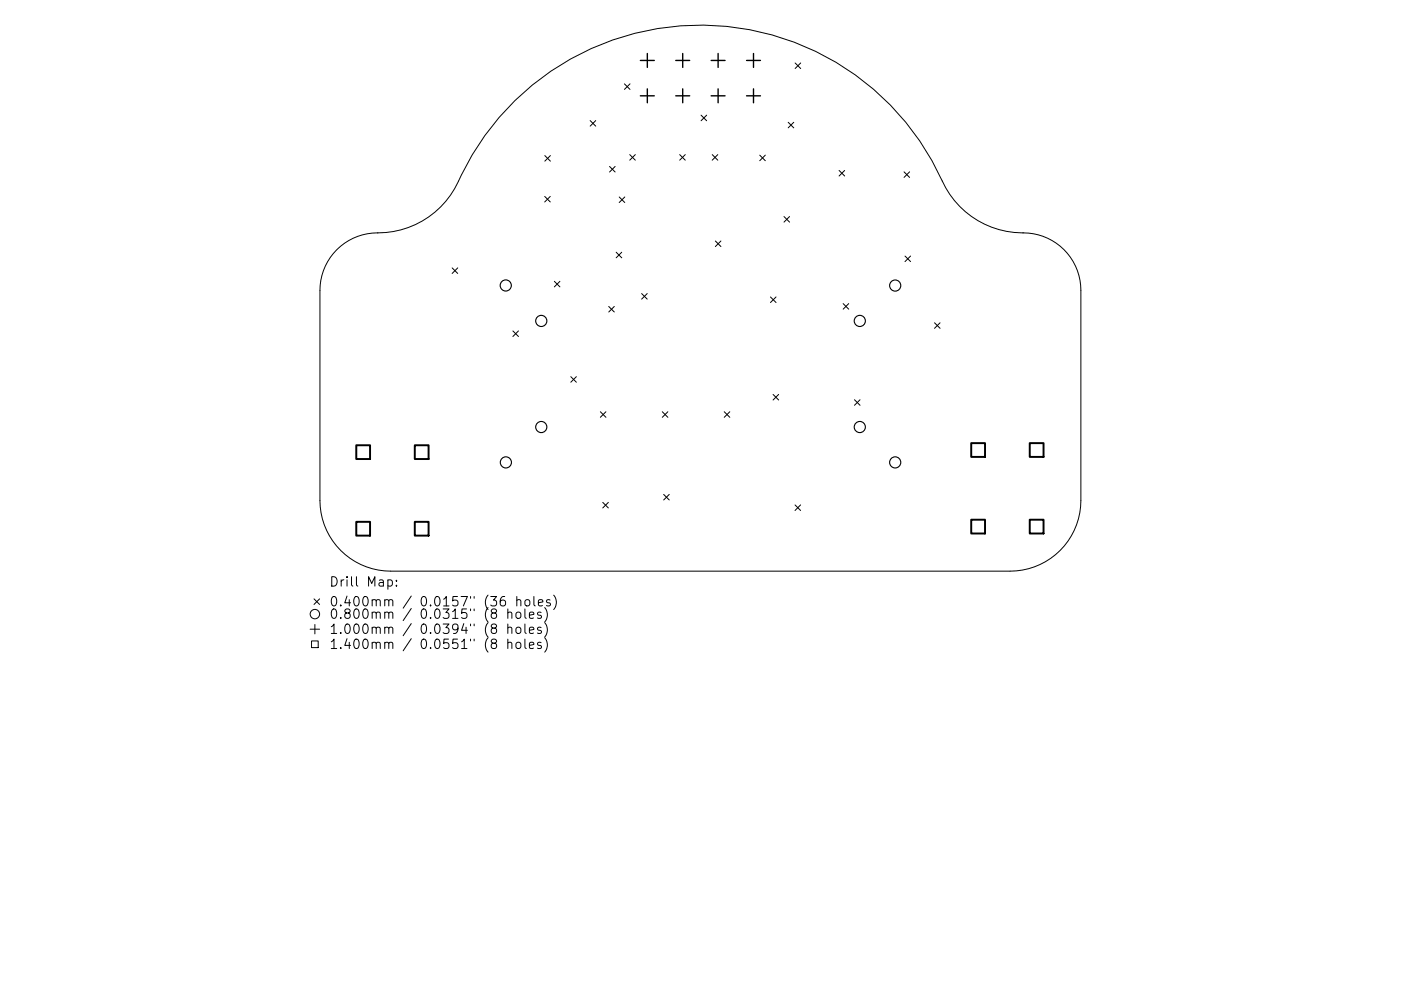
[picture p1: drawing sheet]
<svg xmlns="http://www.w3.org/2000/svg" width="297mm" height="210mm" viewBox="0 0 297 210" stroke-linecap="round" stroke-linejoin="round" font-family="sans-serif">
<defs><g id="words">
<g font-size="2.8">
<text x="69.8" y="124.5">Drill Map:</text>
<text x="69.8" y="128.7">0.400mm / 0.0157&quot; (36 holes)</text>
<text x="69.8" y="131.3">0.800mm / 0.0315&quot; (8 holes)</text>
<text x="69.8" y="134.5">1.000mm / 0.0394&quot; (8 holes)</text>
<text x="69.8" y="137.7">1.400mm / 0.0551&quot; (8 holes)</text>
</g>
</g></defs>
<g fill="none" stroke="#000" stroke-width=".21">
<path d="M132.4 17.8l1.2 1.2M133.6 17.8l-1.2 1.2M168.6 13.4l1.2 1.1M169.8 13.4l-1.2 1.1M115.5 33l1.2 1.2M116.7 33l-1.2 1.2M125.1 25.6l1.2 1.2M126.3 25.6l-1.2 1.2M129.2 35.3l1.2 1.2M130.4 35.3l-1.2 1.2M133.5 32.8l1.2 1.2M134.7 32.8l-1.2 1.2"/>
<path d="M144.1 32.8l1.2 1.2M145.3 32.8l-1.2 1.2M148.6 24.4l1.2 1.2M149.8 24.4l-1.2 1.2M151 32.8l1.2 1.2M152.2 32.8l-1.2 1.2M161.1 32.9l1.2 1.2M162.3 32.9l-1.2 1.2M167.1 25.9l1.2 1.2M168.3 25.9l-1.2 1.2M177.9 36.2l1.2 1.1M179.1 36.2l-1.2 1.1"/>
<path d="M191.7 36.5l1.2 1.1M192.9 36.5l-1.2 1.1M71.4 53a12.2 12.2 0 0 1 8.7-3.6 18.9 18.9 0 0 0 17.7-12.2 56.4 56.4 0 0 1 52.2-31.9 56.4 56.4 0 0 1 50.5 34.6 19.1 19.1 0 0 0 17.5 9.6 12.2 12.2 0 0 1 11.2 12.1v44.6a15 15 0 0 1-15 15h-131.4a15 15 0 0 1-15-15v-44.6a12.2 12.2 0 0 1 3.6-8.6zM95.9 56.8l1.1 1.2M97 56.8l-1.1 1.2M115.5 41.7l1.2 1.2M116.7 41.7l-1.2 1.2M117.5 59.7l1.2 1.2M118.7 59.7l-1.2 1.2M130.6 53.5l1.2 1.2M131.3 41.8l1.2 1.2M131.8 53.5l-1.2 1.2"/>
<path d="M132.5 41.8l-1.2 1.2M151.7 51.1l1.2 1.2M152.9 51.1l-1.2 1.2M166.2 45.9l1.2 1.2M167.4 45.9l-1.2 1.2M191.9 54.3l1.2 1.2M193.1 54.3l-1.2 1.2M108.7 70.2l1.2 1.2M109.9 70.2l-1.2 1.2M121 79.9l1.2 1.2M122.2 79.9l-1.2 1.2M129.1 65l1.1 1.2"/>
<path d="M130.2 65l-1.1 1.2M136 62.3l1.2 1.2M137.2 62.3l-1.2 1.2M163.4 63l1.1 1.2M164.5 63l-1.1 1.2M178.8 64.4l1.1 1.2M179.9 64.4l-1.1 1.2M198.1 68.5l1.2 1.2M199.3 68.5l-1.2 1.2M127.3 87.4l1.2 1.1M128.5 87.4l-1.2 1.1M140.4 87.4l1.2 1.1"/>
<path d="M141.6 87.4l-1.2 1.1M153.6 87.4l1.1 1.1M154.7 87.4l-1.1 1.1M163.9 83.7l1.2 1.2M165.1 83.7l-1.2 1.2M181.2 84.8l1.1 1.2M182.3 84.8l-1.1 1.2M127.8 106.6l1.2 1.2M129 106.6l-1.2 1.2M140.7 104.9l1.2 1.2M141.9 104.9l-1.2 1.2M168.6 107.1l1.1 1.2"/>
<path d="M169.7 107.1l-1.1 1.2M65.8 133.5h2M66.1 136h1.4v1.4h-1.4zM66.6 127.1l1.2 1.1M66.8 132.5v2M67.8 127.1l-1.2 1.1M82.2 123.1l.6-.1 .4 .4v.6l-.2 .3h-.8M84.1 124.2v.2M84.1 123.1v.2M107 126.6a.79 .79 0 0 0-.9 .8v.8l.1 .3 .6 .1 .3-.2 .1-.7-.2-.3-.6-.1-.3 .4M107.7 130.1a.5 .5 0 0 1 .8 0v1.1M107.7 133.3a.5 .5 0 0 1 .8 0v1.1"/>
<path d="M107.7 136.5a.5 .5 0 0 1 .8 0v1.1M107.7 129.2v2M107.7 132.4v2M107.7 135.6v2M109.5 130.1a.54 .54 0 0 1 .5-.2 .54 .54 0 0 1 .4 .3v.6a.54 .54 0 0 1-.5 .4 .54 .54 0 0 1-.5-.4zM109.5 136.5a.54 .54 0 0 1 .5-.2 .54 .54 0 0 1 .4 .3l-.1 .8-.5 .2-.4-.4zM109.6 127.4l.3-.2 .4 .1 .1 1.3M109.6 133.2a.54 .54 0 0 1 .8 .2v.6a.54 .54 0 0 1-.5 .4 .54 .54 0 0 1-.5-.4v-.6zM109.6 126.6v2M111.3 129.2v1.7l.3 .3M111.3 132.4v1.7l.3 .3M111.3 135.6v1.7l.3 .3"/>
<path d="M111.4 127.4l.3-.2a.54 .54 0 0 1 .6 .4v.6a.54 .54 0 0 1-.5 .4 .54 .54 0 0 1-.5-.4zM112.2 130.5l1-.2-.1-.3-.6-.1-.3 .2 .1 1h.8M112.2 133.7l1-.2-.1-.3-.6-.1-.3 .2 .1 1h.8M112.2 136.9l1-.2-.1-.3-.6-.1-.3 .2 .1 1h.8M113.2 126.6v1.7l.3 .3M114.1 127.9l1-.2-.1-.4-.6-.1-.3 .3 .1 1h.8M114.7 130l-.5-.1-.2 .2 .1 .3 .6 .2v.5h-.7M114.7 133.2l-.5-.1-.2 .2 .1 .3 .6 .2v.5h-.7M114.7 136.4l-.5-.1-.2 .2 .1 .3 .6 .2v.5h-.7M115.5 128.9a2.29 2.29 0 0 1 0 3.1M115.5 132.1a2.29 2.29 0 0 1 0 3.1M115.5 135.3a2.29 2.29 0 0 1 0 3.1"/>
<path d="M116.6 127.3l-.5-.1-.2 .3 .1 .3 .6 .2v.5h-.7M117.4 126.3a2.29 2.29 0 0 1 0 3"/>
<circle cx="66.8" cy="130.3" r="1"/>
</g>
<g fill="none" stroke="#000" stroke-width=".24">
<circle cx="107.2" cy="60.6" r="1.18"/>
<circle cx="114.8" cy="68.1" r="1.18"/>
<circle cx="182.3" cy="68.1" r="1.18"/>
<circle cx="189.8" cy="60.6" r="1.18"/>
<circle cx="107.3" cy="98.1" r="1.18"/>
<circle cx="114.8" cy="90.6" r="1.18"/>
<circle cx="182.3" cy="90.6" r="1.18"/>
<circle cx="189.8" cy="98.1" r="1.18"/>
</g>
<g fill="none" stroke="#000" stroke-width=".3">
<path d="M135.8 12.8h2.9M137.2 11.3v3M137.2 18.9v2.9M143.3 12.8h2.9M144.7 11.3v3M144.7 18.9v2.9M150.8 12.8h2.9M152.3 11.3v3M152.3 18.9v2.9M158.3 12.8h2.9M159.8 11.3v3M159.8 18.9v2.9"/>
<path d="M135.8 20.3h2.9M143.3 20.3h2.9M150.8 20.3h2.9M158.3 20.3h2.9"/>
</g>
<path d="M75.5 94.5h3v2.9h-3zM87.9 94.5h3v2.9h-3zM205.9 94h2.9v2.9h-2.9zM218.3 94h3v2.9h-3zM75.5 110.7h3v2.9h-3zM87.9 110.7h3v2.9h-3zM205.9 110.3h2.9v2.9h-2.9zM218.3 110.3h3v2.9h-3z" fill="none" stroke="#000" stroke-width=".41"/>
<use href="#words"/>
</svg>
